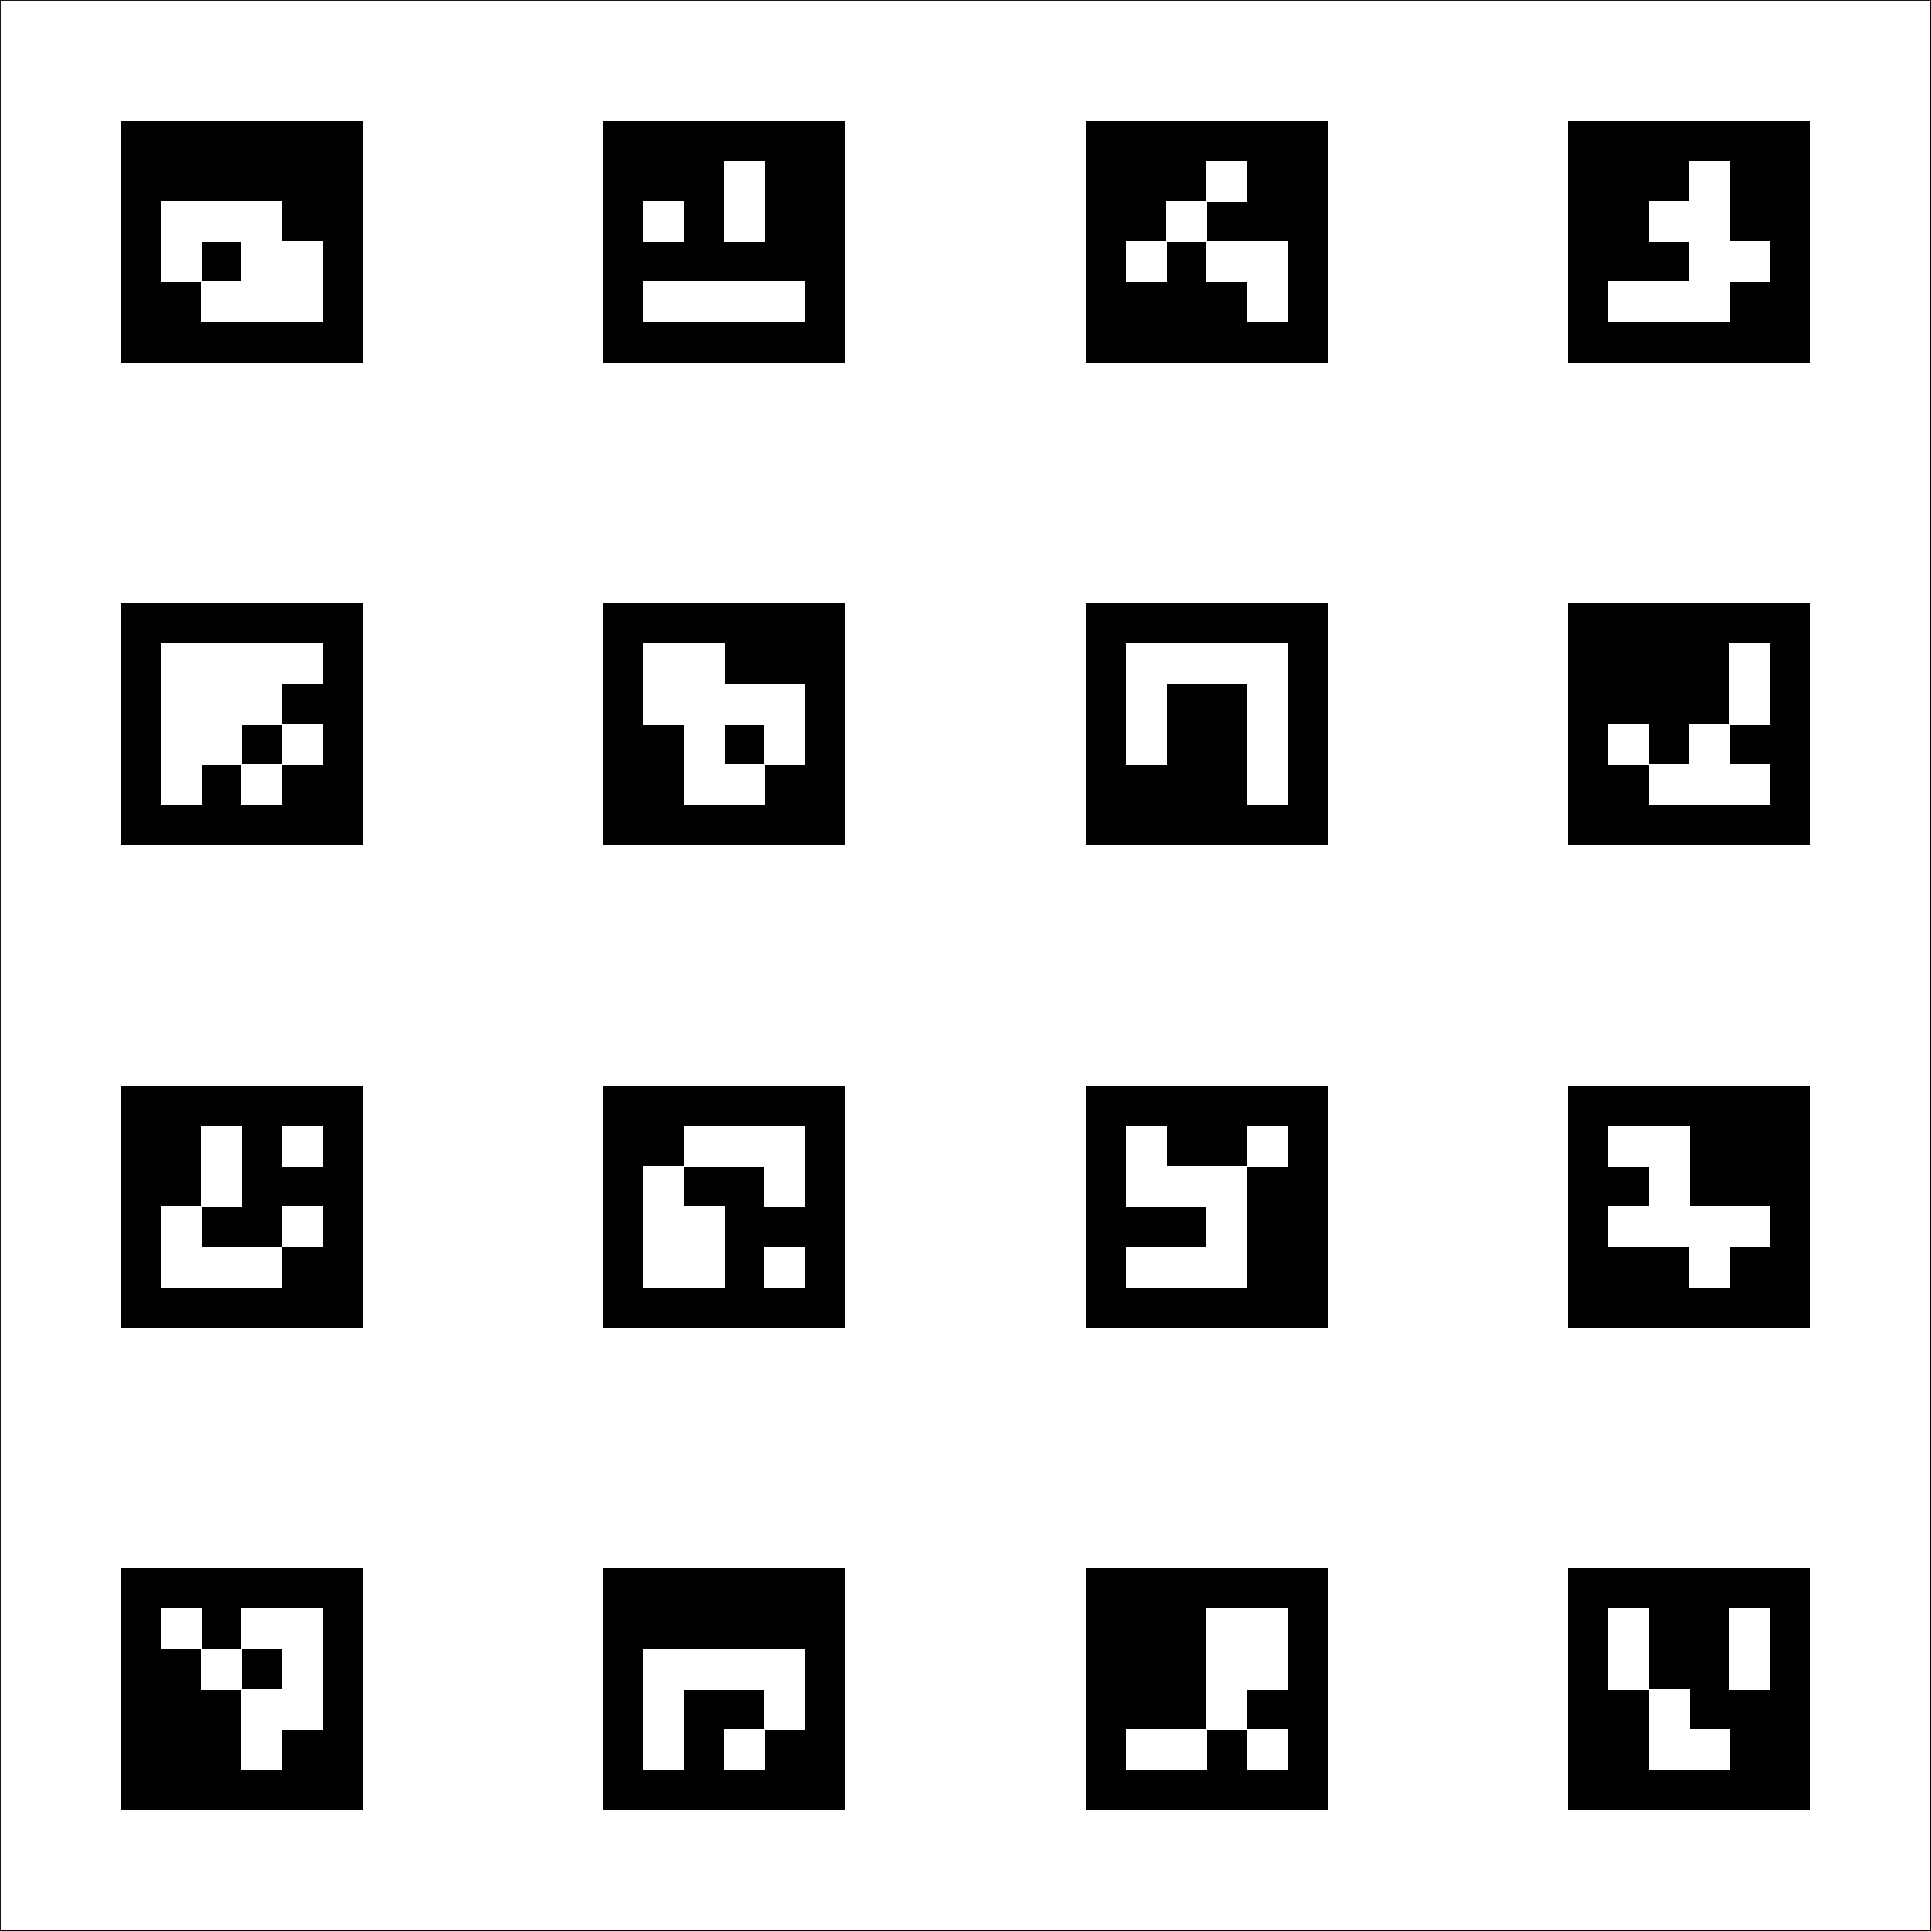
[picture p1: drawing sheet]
<svg xmlns="http://www.w3.org/2000/svg" width="2401mm" height="2401mm" viewBox="0 0 2401 2401" stroke-linecap="round" stroke-linejoin="round" font-family="sans-serif">
<path d="M151 151h300v300h-300z" fill="#000"/>
<g fill="#fff">
<path d="M201 251h75v50h-75z"/>
<path d="M201 251h50v75h-50z"/>
<path d="M251 251h75v50h-75z"/>
<path d="M301 251h50v50h-50z"/>
<path d="M301 251h50v75h-50z"/>
<path d="M201 301h50v50h-50z"/>
<path d="M301 301h75v50h-75z"/>
<path d="M301 301h50v75h-50z"/>
<path d="M351 301h50v50h-50z"/>
<path d="M351 301h50v75h-50z"/>
<path d="M251 351h75v50h-75z"/>
<path d="M301 351h75v50h-75z"/>
<path d="M351 351h50v50h-50z"/>
</g>
<path d="M750 151h300v300h-300z" fill="#000"/>
<g fill="#fff">
<path d="M900 201h50v50h-50z"/>
<path d="M900 201h50v75h-50z"/>
<path d="M800 251h50v50h-50z"/>
<path d="M900 251h50v50h-50z"/>
<path d="M800 351h75v50h-75z"/>
<path d="M850 351h75v50h-75z"/>
<path d="M900 351h75v50h-75z"/>
<path d="M950 351h50v50h-50z"/>
</g>
<path d="M1351 151h300v300h-300z" fill="#000"/>
<g fill="#fff">
<path d="M1501 201h50v50h-50z"/>
<path d="M1451 251h50v50h-50z"/>
<path d="M1401 301h50v50h-50z"/>
<path d="M1501 301h75v50h-75z"/>
<path d="M1551 301h50v50h-50z"/>
<path d="M1551 301h50v75h-50z"/>
<path d="M1551 351h50v50h-50z"/>
</g>
<path d="M1950 151h300v300h-300z" fill="#000"/>
<g fill="#fff">
<path d="M2100 201h50v50h-50z"/>
<path d="M2100 201h50v75h-50z"/>
<path d="M2050 251h75v50h-75z"/>
<path d="M2100 251h50v50h-50z"/>
<path d="M2100 251h50v75h-50z"/>
<path d="M2100 301h75v50h-75z"/>
<path d="M2100 301h50v75h-50z"/>
<path d="M2150 301h50v50h-50z"/>
<path d="M2000 351h75v50h-75z"/>
<path d="M2050 351h75v50h-75z"/>
<path d="M2100 351h50v50h-50z"/>
</g>
<path d="M151 750h300v300h-300z" fill="#000"/>
<g fill="#fff">
<path d="M201 800h75v50h-75z"/>
<path d="M201 800h50v75h-50z"/>
<path d="M251 800h75v50h-75z"/>
<path d="M251 800h50v75h-50z"/>
<path d="M301 800h75v50h-75z"/>
<path d="M301 800h50v75h-50z"/>
<path d="M351 800h50v50h-50z"/>
<path d="M201 850h75v50h-75z"/>
<path d="M201 850h50v75h-50z"/>
<path d="M251 850h75v50h-75z"/>
<path d="M251 850h50v75h-50z"/>
<path d="M301 850h50v50h-50z"/>
<path d="M201 900h75v50h-75z"/>
<path d="M201 900h50v75h-50z"/>
<path d="M251 900h50v50h-50z"/>
<path d="M351 900h50v50h-50z"/>
<path d="M201 950h50v50h-50z"/>
<path d="M301 950h50v50h-50z"/>
</g>
<path d="M750 750h300v300h-300z" fill="#000"/>
<g fill="#fff">
<path d="M800 800h75v50h-75z"/>
<path d="M800 800h50v75h-50z"/>
<path d="M850 800h50v50h-50z"/>
<path d="M850 800h50v75h-50z"/>
<path d="M800 850h75v50h-75z"/>
<path d="M850 850h75v50h-75z"/>
<path d="M850 850h50v75h-50z"/>
<path d="M900 850h75v50h-75z"/>
<path d="M950 850h50v50h-50z"/>
<path d="M950 850h50v75h-50z"/>
<path d="M850 900h50v50h-50z"/>
<path d="M850 900h50v75h-50z"/>
<path d="M950 900h50v50h-50z"/>
<path d="M850 950h75v50h-75z"/>
<path d="M900 950h50v50h-50z"/>
</g>
<path d="M1351 750h300v300h-300z" fill="#000"/>
<g fill="#fff">
<path d="M1401 800h75v50h-75z"/>
<path d="M1401 800h50v75h-50z"/>
<path d="M1451 800h75v50h-75z"/>
<path d="M1501 800h75v50h-75z"/>
<path d="M1551 800h50v50h-50z"/>
<path d="M1551 800h50v75h-50z"/>
<path d="M1401 850h50v50h-50z"/>
<path d="M1401 850h50v75h-50z"/>
<path d="M1551 850h50v50h-50z"/>
<path d="M1551 850h50v75h-50z"/>
<path d="M1401 900h50v50h-50z"/>
<path d="M1551 900h50v50h-50z"/>
<path d="M1551 900h50v75h-50z"/>
<path d="M1551 950h50v50h-50z"/>
</g>
<path d="M1950 750h300v300h-300z" fill="#000"/>
<g fill="#fff">
<path d="M2150 800h50v50h-50z"/>
<path d="M2150 800h50v75h-50z"/>
<path d="M2150 850h50v50h-50z"/>
<path d="M2000 900h50v50h-50z"/>
<path d="M2100 900h50v50h-50z"/>
<path d="M2100 900h50v75h-50z"/>
<path d="M2050 950h75v50h-75z"/>
<path d="M2100 950h75v50h-75z"/>
<path d="M2150 950h50v50h-50z"/>
</g>
<path d="M151 1350h300v300h-300z" fill="#000"/>
<g fill="#fff">
<path d="M251 1400h50v50h-50z"/>
<path d="M251 1400h50v75h-50z"/>
<path d="M351 1400h50v50h-50z"/>
<path d="M251 1450h50v50h-50z"/>
<path d="M201 1500h50v50h-50z"/>
<path d="M201 1500h50v75h-50z"/>
<path d="M351 1500h50v50h-50z"/>
<path d="M201 1550h75v50h-75z"/>
<path d="M251 1550h75v50h-75z"/>
<path d="M301 1550h50v50h-50z"/>
</g>
<path d="M750 1350h300v300h-300z" fill="#000"/>
<g fill="#fff">
<path d="M850 1400h75v50h-75z"/>
<path d="M900 1400h75v50h-75z"/>
<path d="M950 1400h50v50h-50z"/>
<path d="M950 1400h50v75h-50z"/>
<path d="M800 1450h50v50h-50z"/>
<path d="M800 1450h50v75h-50z"/>
<path d="M950 1450h50v50h-50z"/>
<path d="M800 1500h75v50h-75z"/>
<path d="M800 1500h50v75h-50z"/>
<path d="M850 1500h50v50h-50z"/>
<path d="M850 1500h50v75h-50z"/>
<path d="M800 1550h75v50h-75z"/>
<path d="M850 1550h50v50h-50z"/>
<path d="M950 1550h50v50h-50z"/>
</g>
<path d="M1351 1350h300v300h-300z" fill="#000"/>
<g fill="#fff">
<path d="M1401 1400h50v50h-50z"/>
<path d="M1401 1400h50v75h-50z"/>
<path d="M1551 1400h50v50h-50z"/>
<path d="M1401 1450h75v50h-75z"/>
<path d="M1451 1450h75v50h-75z"/>
<path d="M1501 1450h50v50h-50z"/>
<path d="M1501 1450h50v75h-50z"/>
<path d="M1501 1500h50v50h-50z"/>
<path d="M1501 1500h50v75h-50z"/>
<path d="M1401 1550h75v50h-75z"/>
<path d="M1451 1550h75v50h-75z"/>
<path d="M1501 1550h50v50h-50z"/>
</g>
<path d="M1950 1350h300v300h-300z" fill="#000"/>
<g fill="#fff">
<path d="M2000 1400h75v50h-75z"/>
<path d="M2050 1400h50v50h-50z"/>
<path d="M2050 1400h50v75h-50z"/>
<path d="M2050 1450h50v50h-50z"/>
<path d="M2050 1450h50v75h-50z"/>
<path d="M2000 1500h75v50h-75z"/>
<path d="M2050 1500h75v50h-75z"/>
<path d="M2100 1500h75v50h-75z"/>
<path d="M2100 1500h50v75h-50z"/>
<path d="M2150 1500h50v50h-50z"/>
<path d="M2100 1550h50v50h-50z"/>
</g>
<path d="M750 1951h300v300h-300z" fill="#000"/>
<g fill="#fff">
<path d="M800 2051h75v50h-75z"/>
<path d="M800 2051h50v75h-50z"/>
<path d="M850 2051h75v50h-75z"/>
<path d="M900 2051h75v50h-75z"/>
<path d="M950 2051h50v50h-50z"/>
<path d="M950 2051h50v75h-50z"/>
<path d="M800 2101h50v50h-50z"/>
<path d="M800 2101h50v75h-50z"/>
<path d="M950 2101h50v50h-50z"/>
<path d="M800 2151h50v50h-50z"/>
<path d="M900 2151h50v50h-50z"/>
</g>
<path d="M1351 1951h300v300h-300z" fill="#000"/>
<g fill="#fff">
<path d="M1501 2001h75v50h-75z"/>
<path d="M1501 2001h50v75h-50z"/>
<path d="M1551 2001h50v50h-50z"/>
<path d="M1551 2001h50v75h-50z"/>
<path d="M1501 2051h75v50h-75z"/>
<path d="M1501 2051h50v75h-50z"/>
<path d="M1551 2051h50v50h-50z"/>
<path d="M1501 2101h50v50h-50z"/>
<path d="M1401 2151h75v50h-75z"/>
<path d="M1451 2151h50v50h-50z"/>
<path d="M1551 2151h50v50h-50z"/>
</g>
<path d="M1950 1951h300v300h-300z" fill="#000"/>
<g fill="#fff">
<path d="M2000 2001h50v50h-50z"/>
<path d="M2000 2001h50v75h-50z"/>
<path d="M2150 2001h50v50h-50z"/>
<path d="M2150 2001h50v75h-50z"/>
<path d="M2000 2051h50v50h-50z"/>
<path d="M2150 2051h50v50h-50z"/>
<path d="M2050 2101h50v50h-50z"/>
<path d="M2050 2101h50v75h-50z"/>
<path d="M2050 2151h75v50h-75z"/>
<path d="M2100 2151h50v50h-50z"/>
</g>
<path d="M1 1h2399zM1 1v2399zM2400 1v2399zM1 2400h2399z" fill="none" stroke="#000" stroke-width="1.2"/>
<path d="M151 1950h300v300h-300z" fill="#000"/>
<g fill="#fff">
<path d="M201 2000h50v50h-50z"/>
<path d="M301 2000h75v50h-75z"/>
<path d="M351 2000h50v50h-50z"/>
<path d="M351 2000h50v75h-50z"/>
<path d="M251 2050h50v50h-50z"/>
<path d="M351 2050h50v50h-50z"/>
<path d="M351 2050h50v75h-50z"/>
<path d="M301 2100h75v50h-75z"/>
<path d="M301 2100h50v75h-50z"/>
<path d="M351 2100h50v50h-50z"/>
<path d="M301 2150h50v50h-50z"/>
</g>
</svg>
